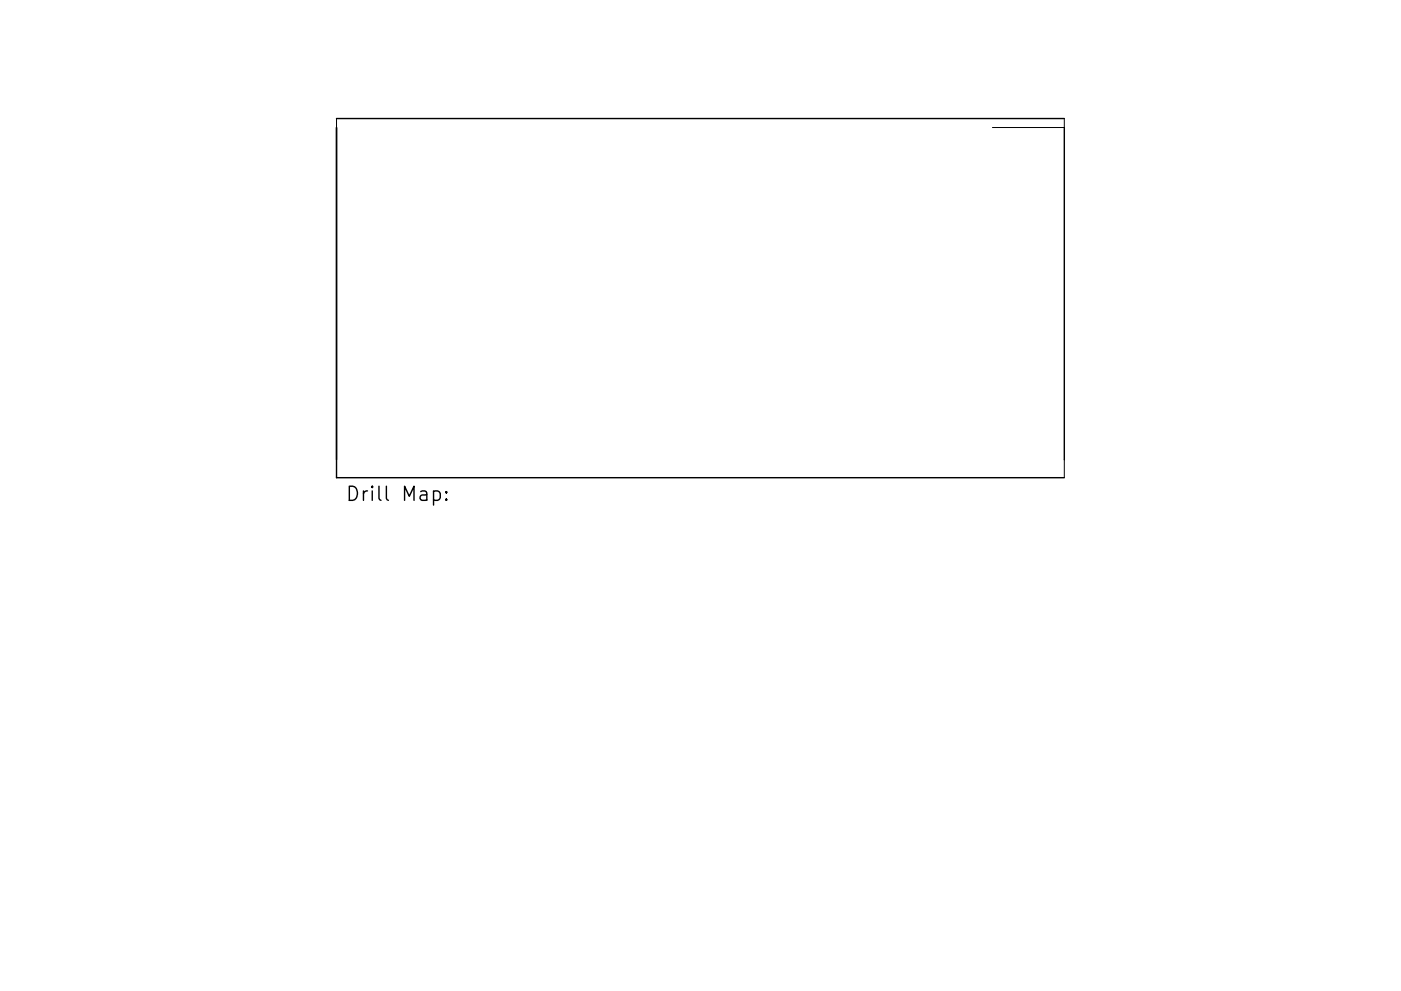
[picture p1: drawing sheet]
<svg xmlns="http://www.w3.org/2000/svg" width="297mm" height="210mm" viewBox="0 0 297 210" stroke-linecap="round" stroke-linejoin="round" font-family="sans-serif">
<defs><g id="words">
<text font-size="4.2" x="73.2" y="106.3">Drill Map:</text>
</g></defs>
<path d="M71.3 25.2v1.9M225.7 25.2v1.9h-15.3M225.7 97.5v3.9" fill="none" stroke="#000" stroke-width=".21"/>
<path d="M71.3 25.2h154.4M71.3 27.1v74.3h154.4M225.7 27.1v70.4M91.9 104.3l.9-.1 .5 .5v.9l-.2 .4-.3 .2-.9-.2M94.6 105.9l.2 .1-.2 .2-.1-.2 .1-.1v.3M94.6 104.3l.2 .1-.2 .2-.1-.2 .1-.1v.3" fill="none" stroke="#000" stroke-width=".3"/>
<use href="#words"/>
</svg>
